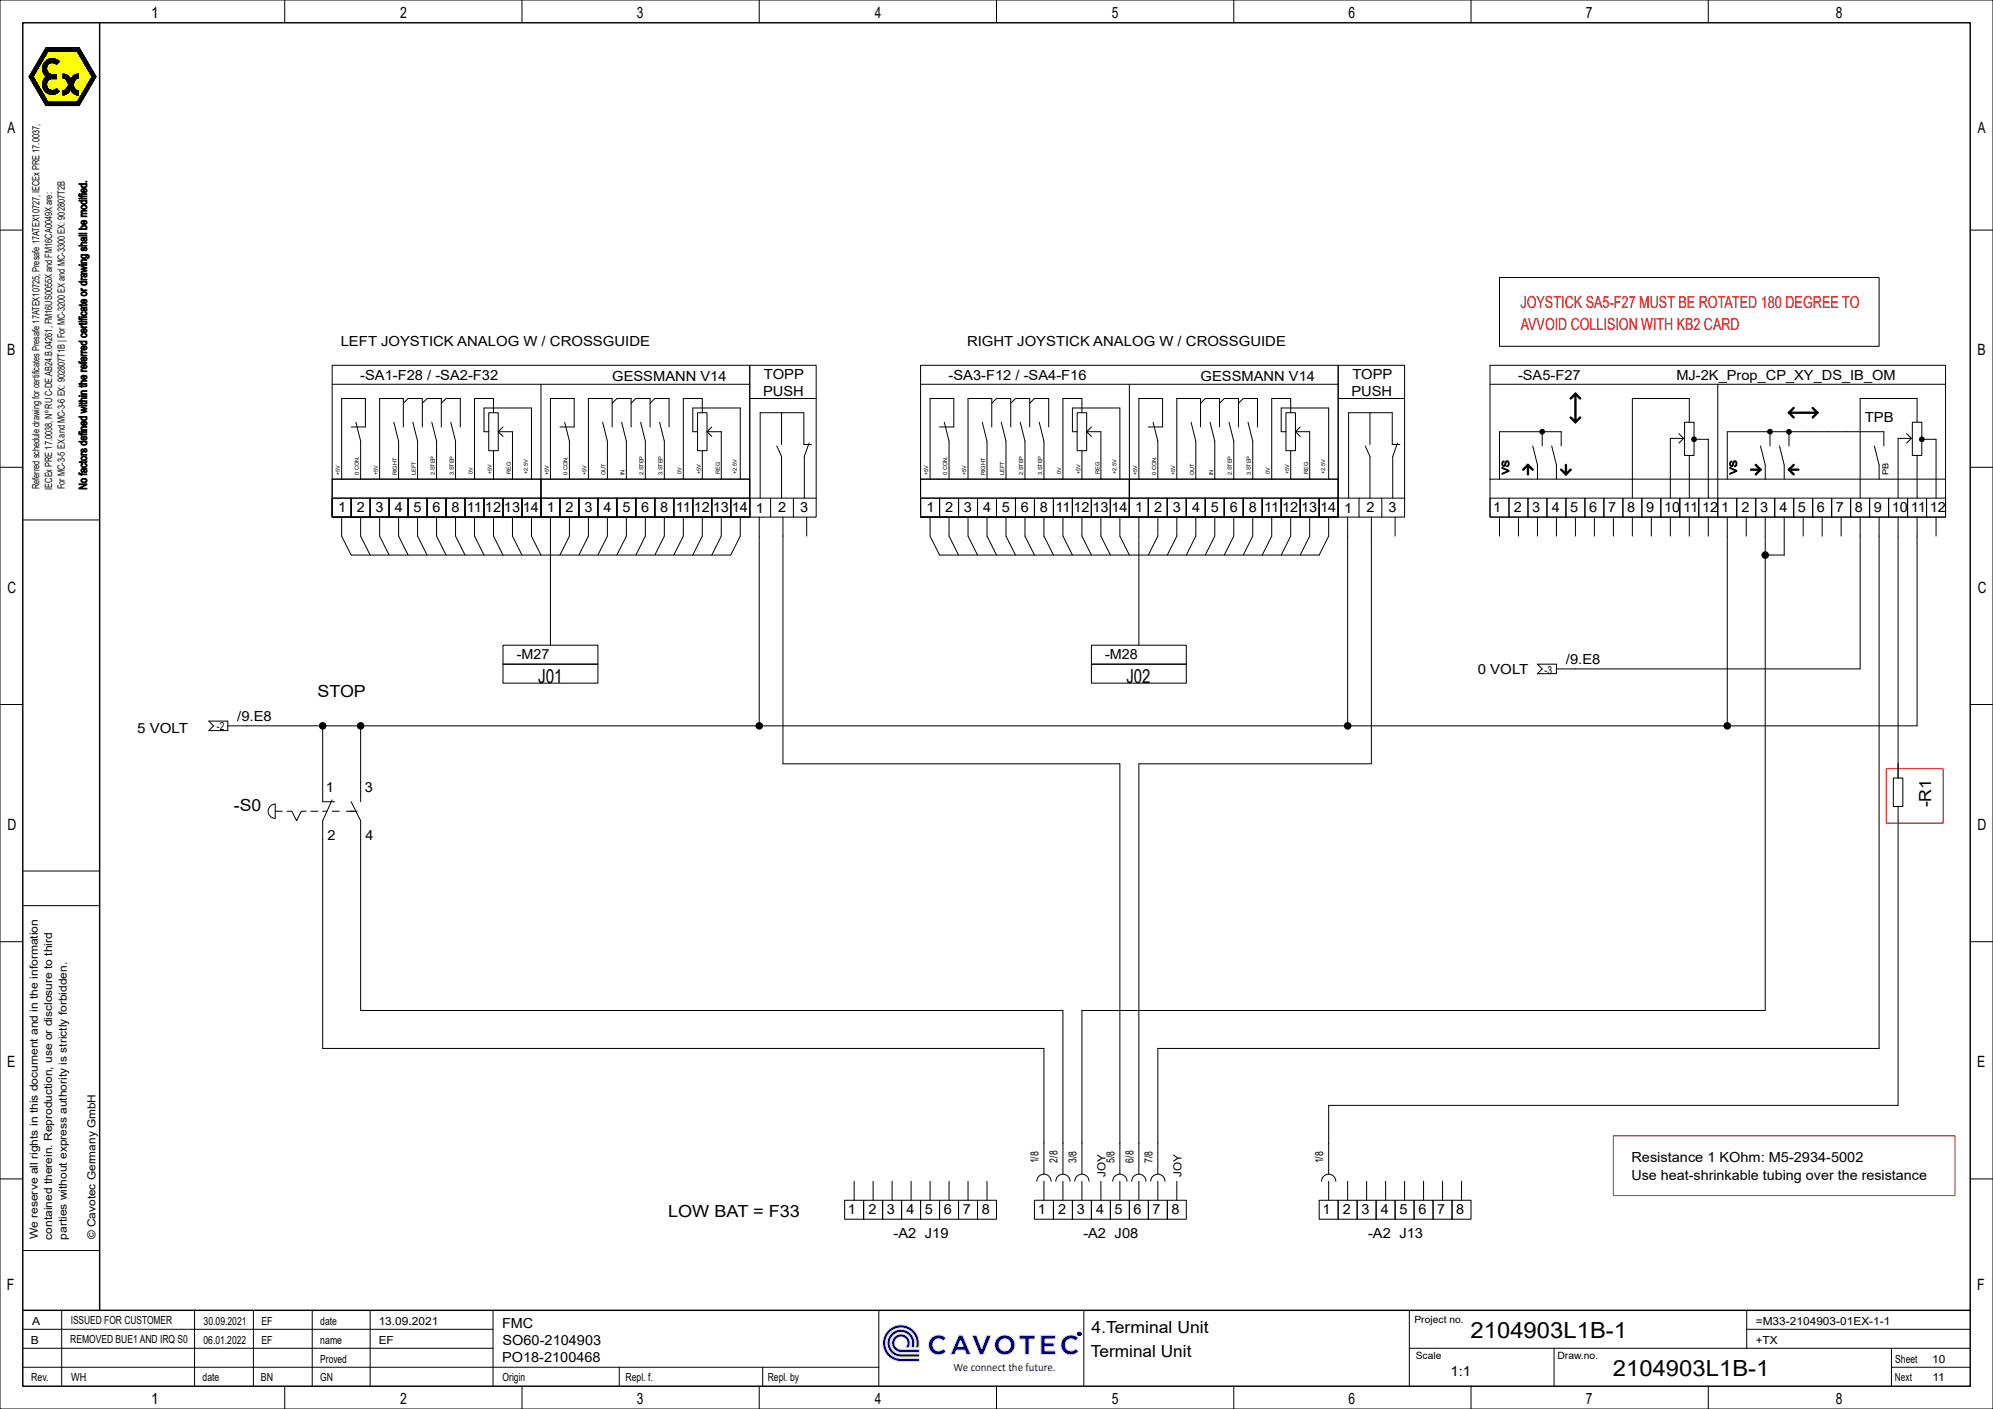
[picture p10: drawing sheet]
<svg xmlns="http://www.w3.org/2000/svg" width="420mm" height="297mm" viewBox="0 0 420 297" stroke-linecap="round" stroke-linejoin="round" font-family="sans-serif">
<defs><g id="words">
<g font-size="4.7">
<text x="309.9" y="282">2104903L1B-1</text>
<text x="339.9" y="290">2104903L1B-1</text>
</g>
<g font-size="4.1">
<text x="113.4" y="144">J01</text>
<text x="237.4" y="144">J02</text>
</g>
<g font-size="3.5" fill="#f00">
<text x="320.4" y="65">JOYSTICK SA5-F27 MUST BE ROTATED 180 DEGREE TO</text>
<text x="320.5" y="69.5">AVVOID COLLISION WITH KB2 CARD</text>
</g>
<g font-size="3.5">
<text x="66.9" y="147">STOP</text>
<text x="49.3" y="171">-S0</text>
<text x="407" y="170.2" transform="rotate(-90 407 170.2)">-R1</text>
<text x="140.8" y="256.5">LOW BAT = F33</text>
<text x="230" y="281">4.Terminal Unit</text>
<text x="229.9" y="286">Terminal Unit</text>
</g>
<g font-size="3.3">
<text x="31.8" y="3.8">1</text>
<text x="84.3" y="3.7">2</text>
<text x="134.2" y="3.8">3</text>
<text x="184.4" y="3.8">4</text>
<text x="234.3" y="3.8">5</text>
<text x="284.2" y="3.8">6</text>
<text x="334.2" y="3.8">7</text>
<text x="386.9" y="3.8">8</text>
<text x="1.6" y="28.1">A</text>
<text x="416.8" y="28.1">A</text>
<text x="1.5" y="74.9">B</text>
<text x="416.7" y="74.9">B</text>
<text x="1.6" y="124.9">C</text>
<text x="416.8" y="124.9">C</text>
<text x="1.6" y="174.9">D</text>
<text x="416.8" y="174.9">D</text>
<text x="1.5" y="224.9">E</text>
<text x="416.7" y="224.9">E</text>
<text x="1.5" y="271.9">F</text>
<text x="416.7" y="271.9">F</text>
<text x="31.8" y="296">1</text>
<text x="84.3" y="295.9">2</text>
<text x="134.2" y="296">3</text>
<text x="184.4" y="296">4</text>
<text x="234.3" y="296">5</text>
<text x="284.2" y="296">6</text>
<text x="334.2" y="296">7</text>
<text x="386.9" y="296">8</text>
</g>
<g font-size="2.9">
<text x="71.8" y="73">LEFT JOYSTICK ANALOG W / CROSSGUIDE</text>
<text x="203.8" y="73">RIGHT JOYSTICK ANALOG W / CROSSGUIDE</text>
<text x="75.9" y="80">-SA1-F28 / -SA2-F32</text>
<text x="129" y="80.3">GESSMANN V14</text>
<text x="160.8" y="83.6">PUSH</text>
<text x="161" y="79.8">TOPP</text>
<text x="199.9" y="80">-SA3-F12 / -SA4-F16</text>
<text x="253" y="80.3">GESSMANN V14</text>
<text x="284.8" y="83.6">PUSH</text>
<text x="285" y="79.8">TOPP</text>
<text x="319.9" y="80">-SA5-F27</text>
<text x="353.3" y="80.1">MJ-2K_Prop_CP_XY_DS_IB_OM</text>
<text x="393" y="89">TPB</text>
<text x="71.3" y="108">1</text>
<text x="75.2" y="108">2</text>
<text x="79.1" y="108">3</text>
<text x="83.2" y="108">4</text>
<text x="87.2" y="108">5</text>
<text x="91.2" y="108">6</text>
<text x="95.1" y="108">8</text>
<text x="98.4" y="108">11</text>
<text x="102.2" y="108">12</text>
<text x="106.2" y="108">13</text>
<text x="110.2" y="108">14</text>
<text x="115.2" y="108">1</text>
<text x="119.2" y="108">2</text>
<text x="123.1" y="108">3</text>
<text x="127.2" y="108">4</text>
<text x="131.2" y="108">5</text>
<text x="135.2" y="108">6</text>
<text x="139.1" y="108">8</text>
<text x="142.4" y="108">11</text>
<text x="146.2" y="108">12</text>
<text x="150.2" y="108">13</text>
<text x="154.2" y="108">14</text>
<text x="159.3" y="108.1">1</text>
<text x="164" y="108">2</text>
<text x="168.6" y="108">3</text>
<text x="195.3" y="108">1</text>
<text x="199.2" y="108">2</text>
<text x="203.2" y="108">3</text>
<text x="207.2" y="108">4</text>
<text x="211.1" y="108">5</text>
<text x="215.2" y="108">6</text>
<text x="219.1" y="108">8</text>
<text x="222.4" y="108">11</text>
<text x="226.2" y="108">12</text>
<text x="230.2" y="108">13</text>
<text x="234.2" y="108">14</text>
<text x="239.3" y="108">1</text>
<text x="243.2" y="108">2</text>
<text x="247.2" y="108">3</text>
<text x="251.2" y="108">4</text>
<text x="255.1" y="108">5</text>
<text x="259.1" y="108">6</text>
<text x="263.2" y="108">8</text>
<text x="266.4" y="108">11</text>
<text x="270.2" y="108">12</text>
<text x="274.2" y="108">13</text>
<text x="278.2" y="108">14</text>
<text x="283.3" y="108.1">1</text>
<text x="288" y="108">2</text>
<text x="292.6" y="108">3</text>
<text x="314.7" y="108">1</text>
<text x="319" y="108">2</text>
<text x="322.9" y="108">3</text>
<text x="327" y="108">4</text>
<text x="330.9" y="108">5</text>
<text x="334.9" y="108">6</text>
<text x="338.9" y="108">7</text>
<text x="342.9" y="108">8</text>
<text x="346.9" y="108">9</text>
<text x="350.7" y="108">10</text>
<text x="354.7" y="108">11</text>
<text x="358.7" y="108">12</text>
<text x="362.7" y="108">1</text>
<text x="367" y="108">2</text>
<text x="370.9" y="108">3</text>
<text x="375" y="108">4</text>
<text x="378.9" y="108">5</text>
<text x="382.9" y="108">6</text>
<text x="386.9" y="108">7</text>
<text x="390.9" y="108">8</text>
<text x="394.9" y="108">9</text>
<text x="398.7" y="108">10</text>
<text x="402.7" y="108">11</text>
<text x="406.7" y="108">12</text>
<text x="108.9" y="139">-M27</text>
<text x="232.9" y="139">-M28</text>
<text x="311.4" y="142.1">0 VOLT</text>
<text x="330" y="140">/9.E8</text>
<text x="28.9" y="154.5">5 VOLT</text>
<text x="50" y="152">/9.E8</text>
<text x="68.7" y="167">1</text>
<text x="76.9" y="167">3</text>
<text x="69" y="177">2</text>
<text x="77" y="177">4</text>
<text x="343.8" y="245">Resistance 1 KOhm: M5-2934-5002</text>
<text x="343.8" y="248.8">Use heat-shrinkable tubing over the resistance</text>
<text x="178.7" y="256">1</text>
<text x="183" y="256">2</text>
<text x="186.9" y="256">3</text>
<text x="191" y="256">4</text>
<text x="194.9" y="256">5</text>
<text x="198.9" y="256">6</text>
<text x="202.9" y="256">7</text>
<text x="206.9" y="256">8</text>
<text x="218.7" y="256">1</text>
<text x="223" y="256">2</text>
<text x="226.9" y="256">3</text>
<text x="231" y="256">4</text>
<text x="234.9" y="256">5</text>
<text x="238.9" y="256">6</text>
<text x="242.9" y="256">7</text>
<text x="246.9" y="256">8</text>
<text x="278.7" y="256">1</text>
<text x="283" y="256">2</text>
<text x="286.9" y="256">3</text>
<text x="291" y="256">4</text>
<text x="294.9" y="256">5</text>
<text x="298.9" y="256">6</text>
<text x="302.9" y="256">7</text>
<text x="306.9" y="256">8</text>
<text x="188.3" y="261">-A2 J19</text>
<text x="228.3" y="261">-A2 J08</text>
<text x="288.3" y="261">-A2 J13</text>
<text x="105.8" y="280">FMC</text>
<text x="105.8" y="287">PO18-2100468</text>
<text x="105.9" y="283.5">SO60-2104903</text>
<text x="305.7" y="290">1:1</text>
</g>
<text font-size="2.4" fill="#000080" x="201" y="289">We connect the future.</text>
<g font-size="2.3">
<text x="18.3" y="103.2" transform="rotate(-90 18.3 103.2)">No factors defined within the referred certificate or drawing shall be modified.</text>
<text x="325.5" y="142">-3</text>
<text x="45.7" y="153.9">-2</text>
<text x="218.8" y="245.3" transform="rotate(-90 218.8 245.3)">1/8</text>
<text x="222.9" y="245.1" transform="rotate(-90 222.9 245.1)">2/8</text>
<text x="226.9" y="245.1" transform="rotate(-90 226.9 245.1)">3/8</text>
<text x="234.8" y="245.1" transform="rotate(-90 234.8 245.1)">5/8</text>
<text x="238.8" y="245.1" transform="rotate(-90 238.8 245.1)">6/8</text>
<text x="242.8" y="245.1" transform="rotate(-90 242.8 245.1)">7/8</text>
<text x="278.8" y="245.3" transform="rotate(-90 278.8 245.3)">1/8</text>
<text x="233" y="248" transform="rotate(-90 233 248)">JOY</text>
<text x="249" y="248" transform="rotate(-90 249 248)">JOY</text>
<text x="8" y="261.2" transform="rotate(-90 8 261.2)">We reserve all rights in this document and in the information</text>
<text x="11" y="261.3" transform="rotate(-90 11 261.3)">contained therein. Reproduction, use or disclosure to third</text>
<text x="14.1" y="261.3" transform="rotate(-90 14.1 261.3)">parties without express authority is strictly forbidden.</text>
<text x="20.1" y="261.2" transform="rotate(-90 20.1 261.2)">© Cavotec Germany GmbH</text>
<text x="6.8" y="279.2">A</text>
<text x="14.9" y="279">ISSUED FOR CUSTOMER</text>
<text x="42.9" y="279.2">30.09.2021</text>
<text x="55.1" y="279.2">EF</text>
<text x="67.5" y="279.2">date</text>
<text x="79.8" y="279.2">13.09.2021</text>
<text x="370" y="279.2">=M33-2104903-01EX-1-1</text>
<text x="6.5" y="283.2">B</text>
<text x="14.8" y="283">REMOVED BUE1 AND IRQ S0</text>
<text x="42.9" y="283.2">06.01.2022</text>
<text x="55.1" y="283.2">EF</text>
<text x="67.5" y="287.2">Proved</text>
<text x="67.5" y="283.2">name</text>
<text x="79.8" y="283.2">EF</text>
<text x="370" y="283.2">+TX</text>
<text x="399.4" y="287.3">Sheet</text>
<text x="407.2" y="287.3">10</text>
<text x="6.6" y="291.2">Rev.</text>
<text x="15" y="291">WH</text>
<text x="42.7" y="291.2">date</text>
<text x="55" y="291.2">BN</text>
<text x="67.5" y="291.2">GN</text>
<text x="105.9" y="291">Origin</text>
<text x="131.8" y="291">Repl. f.</text>
<text x="161.8" y="291">Repl. by</text>
<text x="399.3" y="291.2">Next</text>
<text x="407.2" y="291.2">11</text>
</g>
<g font-size="2.1">
<text x="318" y="100" transform="rotate(-90 318 100)">VS</text>
<text x="366" y="100" transform="rotate(-90 366 100)">VS</text>
<text x="8.3" y="103.1" transform="rotate(-90 8.3 103.1)">Referred schedule drawing for certificates Presafe 17ATEX10725, Presafe 17ATEX10727, IECEx PRE 17.0037,</text>
<text x="11" y="103.2" transform="rotate(-90 11 103.2)">IECEx PRE 17.0038, Nº RU C-DE.AB24.B.04261, FM16US0055X and FM16CA0049X are:</text>
<text x="13.6" y="103.1" transform="rotate(-90 13.6 103.1)">For MC-3-5 EX and MC-3-6 EX: 902807T1B | For MC-3200 EX and MC-3300 EX: 902807T2B</text>
<text x="298.1" y="278.8">Project no.</text>
<text x="298.4" y="286.5">Scale</text>
<text x="328.2" y="286.5">Draw.no.</text>
</g>
<text font-size="1.8" x="398" y="100.1" transform="rotate(-90 398 100.1)">PB</text>
<g font-size="1.2">
<text x="71.6" y="100.2" transform="rotate(-90 71.6 100.2)">+5V</text>
<text x="75.6" y="100.2" transform="rotate(-90 75.6 100.2)">0 CON.</text>
<text x="79.6" y="100.2" transform="rotate(-90 79.6 100.2)">+5V</text>
<text x="83.6" y="100.2" transform="rotate(-90 83.6 100.2)">RIGHT</text>
<text x="87.6" y="100.2" transform="rotate(-90 87.6 100.2)">LEFT</text>
<text x="91.6" y="100.2" transform="rotate(-90 91.6 100.2)">2.STEP</text>
<text x="95.6" y="100.2" transform="rotate(-90 95.6 100.2)">3.STEP</text>
<text x="99.6" y="99.9" transform="rotate(-90 99.6 99.9)">0V</text>
<text x="103.7" y="99.9" transform="rotate(-90 103.7 99.9)">+5V</text>
<text x="107.7" y="99.9" transform="rotate(-90 107.7 99.9)">REG</text>
<text x="111.3" y="100" transform="rotate(-90 111.3 100)">+2.5V</text>
<text x="115.6" y="100.2" transform="rotate(-90 115.6 100.2)">+5V</text>
<text x="119.6" y="100.2" transform="rotate(-90 119.6 100.2)">0 CON.</text>
<text x="123.6" y="100.2" transform="rotate(-90 123.6 100.2)">+5V</text>
<text x="127.6" y="100.2" transform="rotate(-90 127.6 100.2)">OUT</text>
<text x="131.6" y="100.2" transform="rotate(-90 131.6 100.2)">IN</text>
<text x="135.6" y="100.2" transform="rotate(-90 135.6 100.2)">2.STEP</text>
<text x="139.6" y="100.2" transform="rotate(-90 139.6 100.2)">3.STEP</text>
<text x="143.6" y="99.9" transform="rotate(-90 143.6 99.9)">0V</text>
<text x="147.7" y="99.9" transform="rotate(-90 147.7 99.9)">+5V</text>
<text x="151.7" y="99.9" transform="rotate(-90 151.7 99.9)">REG</text>
<text x="155.3" y="100" transform="rotate(-90 155.3 100)">+2.5V</text>
<text x="195.6" y="100.2" transform="rotate(-90 195.6 100.2)">+5V</text>
<text x="199.6" y="100.2" transform="rotate(-90 199.6 100.2)">0 CON.</text>
<text x="203.6" y="100.2" transform="rotate(-90 203.6 100.2)">+5V</text>
<text x="207.6" y="100.2" transform="rotate(-90 207.6 100.2)">RIGHT</text>
<text x="211.6" y="100.2" transform="rotate(-90 211.6 100.2)">LEFT</text>
<text x="215.6" y="100.2" transform="rotate(-90 215.6 100.2)">2.STEP</text>
<text x="219.6" y="100.2" transform="rotate(-90 219.6 100.2)">3.STEP</text>
<text x="223.6" y="99.9" transform="rotate(-90 223.6 99.9)">0V</text>
<text x="227.7" y="99.9" transform="rotate(-90 227.7 99.9)">+5V</text>
<text x="231.7" y="99.9" transform="rotate(-90 231.7 99.9)">REG</text>
<text x="235.3" y="100" transform="rotate(-90 235.3 100)">+2.5V</text>
<text x="239.6" y="100.2" transform="rotate(-90 239.6 100.2)">+5V</text>
<text x="243.6" y="100.2" transform="rotate(-90 243.6 100.2)">0 CON.</text>
<text x="247.6" y="100.2" transform="rotate(-90 247.6 100.2)">+5V</text>
<text x="251.6" y="100.2" transform="rotate(-90 251.6 100.2)">OUT</text>
<text x="255.6" y="100.2" transform="rotate(-90 255.6 100.2)">IN</text>
<text x="259.6" y="100.2" transform="rotate(-90 259.6 100.2)">2.STEP</text>
<text x="263.6" y="100.2" transform="rotate(-90 263.6 100.2)">3.STEP</text>
<text x="267.6" y="99.9" transform="rotate(-90 267.6 99.9)">0V</text>
<text x="271.7" y="99.9" transform="rotate(-90 271.7 99.9)">+5V</text>
<text x="275.7" y="99.9" transform="rotate(-90 275.7 99.9)">REG</text>
<text x="279.3" y="100" transform="rotate(-90 279.3 100)">+2.5V</text>
</g>
<text font-size=".9" fill="#000080" x="227.1" y="281.5">®</text>
</g></defs>
<g fill="#000080" stroke="#e0e0e0" stroke-width=".21">
<path d="M202 281.4h.9l1.7 4.1h-.9l-.4-.9h-1.7l-.4 .9h-.9z" fill-rule="evenodd"/>
<path d="M196.4 281.9a2.29 2.29 0 0 1 3 .1l-.6 .7a1.26 1.26 0 0 0-1.8-.1 1.26 1.26 0 0 0 0 1.8 1.26 1.26 0 0 0 1.8-.1l.6 .6a2.13 2.13 0 0 1-3.1 .1 2.13 2.13 0 0 1 .1-3.1z" fill-rule="evenodd"/>
<circle cx="211.8" cy="283.5" r="2.14"/>
</g>
<path d="M202.4 282.5l.6 1.3h-1.1z" fill="#fff" stroke="#e0e0e0" stroke-width=".21"/>
<g fill="#000080" stroke="#e0e0e0" stroke-width=".21">
<path d="M204.8 281.5h1l1.1 2.8 1-2.8h1l-1.7 4h-.7z" fill-rule="evenodd"/>
<path d="M214.8 281.5h3.3v.8h-1.2v3.2h-.9v-3.2h-1.2z" fill-rule="evenodd"/>
<path d="M219.3 281.5h3.1v.8h-2.2v.8h1.9v.8h-1.9v.8h2.2v.8h-3.1z" fill-rule="evenodd"/>
</g>
<circle cx="211.7" cy="283.5" r="1.26" fill="#fff" stroke="#e0e0e0" stroke-width=".21"/>
<g fill="#000080" stroke="#e0e0e0" stroke-width=".21">
<path d="M224.3 281.9a2.29 2.29 0 0 1 3 .1l-.6 .7a1.26 1.26 0 0 0-1.8-.1 1.26 1.26 0 0 0 0 1.8 1.26 1.26 0 0 0 1.8-.1l.6 .6a2.13 2.13 0 0 1-3.1 .1 2.13 2.13 0 0 1 .1-3.1z" fill-rule="evenodd"/>
<path d="M188.5 281.7a1.95 1.95 0 0 1 2.5-.1 1.95 1.95 0 0 1 .5 2.5h-.8a1.3 1.3 0 0 0-.1-2.1 1.3 1.3 0 0 0-2 .8 1.3 1.3 0 0 0 1.3 1.6h3.9v.7h-3.9a1.95 1.95 0 0 1-1.8-1.2 1.95 1.95 0 0 1 .4-2.2z" fill-rule="evenodd"/>
<path d="M187.9 281a2.92 2.92 0 0 1 3.6-.3 2.92 2.92 0 0 1 1.1 3.4h-.7a2.28 2.28 0 0 0-1.4-3.2 2.28 2.28 0 0 0-2.9 1.9 2.28 2.28 0 0 0 2.3 2.6h3.9v.6h-3.9a2.92 2.92 0 0 1-2.8-1.8 2.92 2.92 0 0 1 .8-3.2z" fill-rule="evenodd"/>
<path d="M187.2 280.3a3.9 3.9 0 0 1 4.7-.5 3.9 3.9 0 0 1 1.7 4.3h-.7a3.2 3.2 0 0 0-2.4-4.1 3.2 3.2 0 0 0-3.8 2.8 3.2 3.2 0 0 0 3.2 3.5h3.9v.7h-3.9a3.9 3.9 0 0 1-3.6-2.5 3.9 3.9 0 0 1 .9-4.2z" fill-rule="evenodd"/>
</g>
<path d="M4.8 4.8h410.4v287.4h-410.4zM21 4.8v271.4M4.8 276.2h410.4" fill="none" stroke="#000" stroke-width=".3"/>
<g fill="none" stroke="#000" stroke-width=".21">
<path d="M0 0h420v297h-420zM6.1 16.2l3.6 6.1M6.6 17l.6-.5-.6 .5M6.9 17.5l.5-.6-.5 .6M7 16.2l-.5 .5M7 16.1l-.6 .6M7 16.2l-.5 .6M7 16.3l-.5 .5M7.1 16.3l-.6 .6M7.1 17.8l.5-.5-.5 .5M7.1 16.4l-.5 .5M7.1 16.4l-.5 .6"/>
<path d="M7.2 15.8l-.8 .8M7.2 16.6l-.5 .5M7.2 16.6l-.5 .6M7.3 15.7l-.9 .9M7.3 16.7l-.6 .5 .6-.5M7.3 16.7l-.5 .6M7.3 16.8l-.5 .5M7.4 15.5l-1.1 1M7.4 16.8l-.5 .6M7.4 16.9l-.5 .5M7.4 15.4l-1.1 1.1M7.5 17l-.6 .6"/>
<path d="M7.5 17.1l-.5 .5M7.5 17.1l-.5 .6M7.5 15.2l-1.2 1.2M7.6 17.2l-.6 .5M7.6 18.6l.5-.5-.5 .6M7.6 17.2l-.5 .6M7.7 17.3l-.5 .6M7.7 18.8l.5-.5-.5 .5M7.7 17.4l-.5 .6M7.7 14.9l-1.4 1.5M7.7 17.5l-.5 .5 .6-.5M7.8 17.5l-.6 .6"/>
<path d="M7.8 14.8l-1.6 1.5M7.8 17.6l-.5 .5M7.8 17.6l-.5 .6M7.9 17.7l-.6 .5M7.9 14.6l-1.7 1.7M7.9 17.7l-.5 .6M7.9 17.8l-.5 .5M7.9 17.8l-.5 .6M8 17.9l-.5 .5M8 17.9l-.5 .6M8.1 18l-.6 .6M8.1 14.3l-1.9 1.9 1.8-1.7"/>
<path d="M8.1 18.1l-.6 .5M8.2 14.1l-2.1 2.1M8.2 18.2l-.6 .6M8.2 18.3l-.5 .6M8.3 18.4l-.5 .6M8.3 18.5l-.5 .5M8.3 19.9l.5-.5-.4 .6M8.3 13.8l-2.1 2.2M8.4 18.5l-.6 .6M8.4 18.6l-.6 .5M8.4 18.6l-.5 .6M8.4 13.7l-2 2"/>
<path d="M8.5 18.7l-.6 .5M8.5 18.7l-.6 .6M8.5 13.5l-2 2.1M8.5 18.8l-.5 .5M8.5 18.9l-.5 .5M8.6 18.9l-.5 .6 .5-.5M8.6 13.4l-2 2M8.6 19l-.5 .5M8.7 19.1l-.6 .5M8.7 13.2l-2 2.1M8.7 19.1l-.5 .5M8.7 19.1l-.5 .6"/>
<path d="M8.8 19.2l-.6 .5M8.8 19.3l-.6 .5M8.8 19.3l-.5 .5M8.8 19.3l-.5 .6M8.9 12.9l-2.2 2.2M8.9 19.5l-.5 .5M8.9 12.8l-2 2M9 19.6l-.6 .5M9 19.6l-.5 .6M9 12.6l-2 2.1M9.1 19.7l-.6 .6 .6-.5M9.1 19.8l-.5 .5"/>
<path d="M9.1 19.8l-.5 .6M9.1 12.5l-2 2M9.1 19.9l-.5 .5M9.2 19.9l-.5 .6M9.2 12.3l-2 2.1M9.3 12.2l-2 2M9.4 15.8l.6-.6-.5 .6M9.5 11.9l-2.1 2.2M9.6 11.7l-2.1 2.1M9.6 16.2l-.1 .2M9.7 11.6l-2.1 2M9.7 11.4l-2 2.1"/>
<path d="M9.8 10.1l-.2 .2M9.8 17.8l-.7 .7M9.8 14.4l-.7 .8M9.8 17.8l-.7 .8M9.8 14.5l-.7 .7 .7-.6M9.8 14.3l-.7 .8M9.8 17.9l-.7 .7M9.8 17.6l-.7 .9M9.8 18l-.7 .6M9.8 14.2l-.8 .8M9.8 14.6l-.7 .7M9.8 18l-.6 .7"/>
<path d="M9.8 17.6l-.8 .8M9.8 10.1l-.3 .3M9.8 11.3l-2 2M9.8 14.7l-.6 .6M9.8 14.7l-.6 .7M9.8 17.5l-.8 .8M9.9 18.1l-.7 .7M9.9 14.1l-.9 .8M9.9 14.8l-.7 .7M9.9 18.2l-.7 .6M9.9 17.4l-.9 .9M9.9 18.2l-.7 .7"/>
<path d="M9.9 14.9l-.6 .6M9.9 10.1l-.5 .5M9.9 18.3l-.6 .6M9.9 17.3l-.9 .9M9.9 15l-.6 .6 .6-.6-.5 .7M9.9 18.3l-.6 .7M9.9 13.9l-.9 1M10 10.1l-.7 .6M10 18.4l-.6 .6M10 11l-2.1 2.2M10 15.1l-.6 .6M10 10.1l-.8 .8"/>
<path d="M10.1 18.5l-.7 .6M10.1 18.6l-.6 .6M10.1 15.2l-.6 .6M10.1 12.6l-.9 .9M10.1 10.8h6.2l3.1 5.4-3.1 5.3h-6.2l-3.1-5.3zM10.1 15.3l-.6 .6M10.1 18.6l-.6 .7M10.1 10.1l-1.1 1.1M10.2 15.3l-.6 .6M10.2 18.7l-.6 .6M10.2 10.1l-1.2 1.2M10.2 15.4l-.6 .6 .7-.6"/>
<path d="M10.2 12.5l-1.1 1.1M10.3 18.8l-.6 .6M10.3 10.1l-1.4 1.4M10.3 15.4l-.6 .6M10.3 12.5l-1.2 1.2M10.3 10.1l-1.5 1.5M10.4 18.9l-.6 .6M10.4 15.5l-.6 .6M10.4 10.1l-1.7 1.7M10.4 12.5l-1.4 1.3M10.4 15.5l-1.1 1.1M10.5 15.5l-1.3 1.3"/>
<path d="M10.5 18.9l-.6 .6M10.5 12.4l-1.5 1.5M10.5 15.6l-1.4 1.3M10.5 10.1l-2 2M10.5 15.6l-1.4 1.4M10.6 19l-.7 .6M10.6 10.1l-2.2 2.1M10.6 15.6l-1.5 1.5M10.6 19l-.6 .6M10.7 10.1l-2.4 2.3M10.7 12.4l-1.7 1.7M10.7 19l-.7 .6"/>
<path d="M10.7 15.7l-1.7 1.6M10.7 19l-.6 .7M10.7 10.1l-2.5 2.4M10.7 15.7l-1.7 1.7M10.8 19l-.7 .7M10.8 15.7l-1.8 1.8M10.8 10.1l-2.6 2.6M10.8 12.4l-1.8 1.8M10.8 19l-.7 .7 .8-.6M10.8 10.1l-2.7 2.7M10.9 15.7l-1.9 1.9M10.9 12.4l-1.9 1.9"/>
<path d="M11 10.1l-.8 .7M11 15.7l-2 2M11 19.1l-.7 .7M11 12.4l-2 2M11 10.1l-.7 .7M11 15.7l-2 2.1M11.1 16.6a1.24 1.24 0 0 0-1.2 1.7 1.24 1.24 0 0 0 2 .4M11.1 15.7h.8M11.1 16.6h.8M11.1 15.7l-2.1 2.2M11.1 10.1l-.7 .7M11.1 19.1l-.7 .7"/>
<path d="M11.1 12.4l-2.1 2.1M11.2 15.7l-2.2 2.2M11.2 10.1l-.8 .7M11.2 12.4l-2.2 2.2M11.2 19l-.8 .8M11.2 15.7l-2.2 2.3M11.2 10.1l-.7 .7M11.3 15.7l-2.3 2.3M11.3 12.4l-2.3 2.3M11.3 10.1l-.7 .7M11.4 12.4l-2.4 2.4M11.4 19l-.9 .8"/>
<path d="M11.4 15.7l-2.4 2.5M11.4 10.1l-.7 .7M11.5 19l-.9 .9M11.5 12.4l-1 .9M11.5 15.7l-1 1M11.5 10.1l-.8 .7M11.5 12.4l-.8 .9M11.5 15.7l-.9 1M11.5 10.1l-.7 .7M11.6 12.4l-.8 .8M11.6 18.9l-1 1M11.6 15.7l-.9 .9"/>
<path d="M11.6 10.1l-.7 .7M11.7 15.7l-.9 .9M11.7 10.1l-.8 .7M11.7 12.5l-.8 .7M11.7 18.8l-1 1.1M11.8 13.4l.6-.6-.6 .7M11.8 12.5l-.8 .7M11.8 15.7l-.9 .9M11.8 10.1l-.8 .7M11.8 12.5l-.7 .7M11.8 15.7l-.8 .9M11.8 10.1l-.7 .7"/>
<path d="M11.9 12.5l-.7 .7M11.9 18.7l-1.2 1.2M11.9 13.6l.6-.6a2.08 2.08 0 0 0-3 .1 2.08 2.08 0 0 0 .3 3 2.06 2.06 0 0 0-.4 3 2.06 2.06 0 0 0 3.1 .1l-.6-.5M11.9 15.7l-.8 .9M11.9 10.1l-.7 .7M11.9 13.6a1.26 1.26 0 0 0-2 .4 1.26 1.26 0 0 0 1.2 1.7M11.9 15.7v.9M11.9 15.8l-.8 .8M11.9 15.9l-.7 .7M11.9 15.9l-.6 .7M11.9 16l-.5 .6M11.9 16.1l-.5 .5"/>
<path d="M11.9 16.2l-.4 .4M11.9 16.2l-.3 .4M11.9 16.3l-.3 .3M11.9 16.4l-.2 .2M11.9 16.5l-.1 .1M11.9 16.6h.1M11.9 12.6l-.6 .6M11.9 18.7l-1.1 1.2M12 10.1l-.8 .7M12 18.8l-1.2 1.1M12 12.6l-.7 .6M12 10.1l-.7 .7"/>
<path d="M12 18.8l-1 1.1M12.1 12.6l-.7 .7M12.1 18.9l-1.1 1M12.1 18.9l-1 1M12.1 12.6l-.6 .7M12.1 18.9l-.9 1M12.1 12.7l-.6 .6M12.2 10.1l-.8 .7M12.2 18.9l-1 1M12.2 12.7l-.6 .6M12.2 10.1l-.7 .7M12.2 19l-.8 .9"/>
<path d="M12.3 19l-.9 .9M12.3 10.1l-.7 .7M12.3 19.1l-.8 .7M12.3 12.8l-.7 .6M12.3 19.1l-.7 .7M12.3 12.8l-.6 .6M12.4 10.1l-.8 .7M12.4 19.1l-.7 .7M12.4 10.1l-.7 .7M12.4 19.2l-.4 .4M12.4 12.9l-.6 .6M12.5 19.2l-.3 .3"/>
<path d="M12.5 12.9l-.6 .6M12.5 10.1l-.7 .7M12.6 10.1l-.8 .7M12.7 10.1l-.8 .7M12.7 10.1l-.7 .7M12.8 10.1l-.7 .7M12.9 10.1l-.8 .7M13 10.1l-.8 .7M13 10.1l-.7 .7M13.1 10.1l-.7 .7M13.2 10.1l-.8 .7M13.2 10.1l-.7 .7"/>
<path d="M13.2 19.2l.1 .8M13.3 19.2h-.1M13.3 10.1l-.7 .7M13.3 16.5l.4 .1 .3 .3M13.3 15.6a1.64 1.64 0 0 1 1.6 1.2M13.3 15.6v.9M13.3 15.6v.1M13.4 15.6l-.1 .1M13.4 10.1l-.8 .7M13.4 19.1l-.1 .2M13.5 10.1l-.7 .7M13.5 19.1l-.2 .3"/>
<path d="M13.5 15.6l-.2 .3M13.6 15.6l-.3 .3M13.6 16.5l.6-.6-.6 .6M13.6 10.1l-.7 .7M13.6 15.7l-.3 .3M13.6 19l-.3 .4M13.7 10.1l-.8 .7M13.7 15.7l-.4 .3M13.7 15.7l-.4 .4M13.8 10.1l-.8 .7M13.8 15.7l-.5 .5M13.9 10.1l-.8 .7"/>
<path d="M13.9 15.7l-.6 .6M13.9 15.7l-.6 .7M13.9 10.1l-.7 .7M14 15.8l-.7 .6M14 10.1l-.7 .7M14 15.8l-.7 .7M14 16.9l.5 1M14 15.8l-.6 .7M14.1 10.1l-.8 .7M14.1 10.1l-.7 .7M14.1 15.9l-.7 .6M14.2 15.9l-.7 .6"/>
<path d="M14.2 10.1l-.7 .7M14.3 16l-.6 .6M14.3 10.1l-.7 .7M14.4 10.1l-.8 .7M14.4 16l-.6 .6M14.4 10.1l-.7 .7M14.4 16.1l-.5 .6M14.5 16.1l-.6 .6M14.5 10.1l-.7 .7M14.5 16.2l-.6 .6M14.5 17.9l-.6 1-.7 .3M14.5 16.2l-.5 .6"/>
<path d="M14.6 16.3l-.6 .6M14.6 10.1l-.8 .7M14.6 19.3l-.4 .4M14.6 16.3l-.6 .7M14.7 16.4l-.6 .6M14.7 10.1l-.7 .7M14.7 16.4l-.6 .7M14.7 19.1l-.7 .7M14.7 16.5l-.6 .6M14.8 19l-.9 .9M14.8 16.5l-.7 .7M14.8 16.6l-.6 .6 .6-.6"/>
<path d="M14.8 18.9l-1 1M14.8 10.1l-.7 .7M14.8 16.7l-.6 .6M14.8 16.7l-.5 .7M14.9 16.8l-.6 .6M14.9 10.1l-.8 .7M14.9 18.8a1.59 1.59 0 0 0 1.7 1.2l-.1-.8M14.9 18.8h-.1a1.64 1.64 0 0 1-1.5 1.2M15 18.9l.6-.6-.6 .7M15 10.1l-.8 .7M15.1 10.1l-.8 .7M15.1 19.2l.6-.6-.6 .6"/>
<path d="M15.1 10.1l-.7 .7M15.2 10.1l-.7 .7M15.2 19.4l.6-.6-.6 .6M15.3 10.1l-.7 .7M15.4 17.9l-2.1 2.1M15.4 18l-2 2M15.4 17.7l-2.1 2.2M15.4 10.1l-.8 .7M15.4 18.1l-1.9 1.9M15.5 18.1l-1.9 1.9M15.5 17.6l-2.2 2.2M15.5 10.1l-.7 .7"/>
<path d="M15.5 18.2l-.6 .6M15.5 17.5l-2.2 2.2M15.5 18.3l-.6 .6M15.6 10.1l-.8 .7M15.6 19.7l.6-.6-.6 .7M15.6 17.3l-2.3 2.4M15.6 15.9l-.5 .4M15.6 10.1l-.7 .7M15.6 18.4l-.6 .7M15.6 17.2l-2.3 2.4M15.6 18.5l-.6 .6M15.7 18.5l-.6 .6"/>
<path d="M15.7 10.1l-.7 .7M15.7 18.7l-.6 .6M15.8 17l-2.5 2.5M15.8 18.7l-.6 .6M15.8 18.8l.3 .3 .4 .1M15.8 16.9l-1.9 1.8M15.8 10.1l-.8 .7M15.8 18.9l-.5 .5M15.9 15.8l-.9 .8M15.9 18.9l-.6 .6M15.9 10.1l-.7 .7M15.9 19l-.6 .5"/>
<path d="M16 19l-.6 .6M16 15.7l-1 1M16 10.1l-.7 .7M16.1 15.7l-1.8 1.7M16.1 10.1l-.8 .7M16.1 19.1l-.6 .6M16.1 10.1l-.7 .7M16.1 15.7l-1.8 1.8M16.2 10.8l.6-.6-.6 .6M16.2 19.1l-.7 .6M16.2 15.6l-1.9 1.9M16.3 10.1l-.8 .7"/>
<path d="M16.3 19.2l-.6 .6M16.3 10.9l.5-.5-.5 .5M16.3 10.1l-.7 .7M16.4 19.2l-.7 .6M16.4 15.6l-2 2M16.4 10.1l-.7 .7M16.4 15.6l-2 2.1M16.5 19.2l-.8 .6M16.5 15.6l-2.1 2.1M16.5 19.2l-.7 .7M16.5 10.1l-.7 .7M16.5 19.3l-.6 .6"/>
<path d="M16.5 19.4l-.5 .5M16.5 19.6l-.4 .4M16.5 19.6l-.3 .4M16.5 19.7l-.3 .3M16.5 19.7l-.2 .3M16.5 19.8l-.2 .2M16.5 19.9l-.1 .1M16.6 20h-.1M16.6 15.6l-2.2 2.1M16.6 15.6a1.73 1.73 0 0 0-1.7 1.2M16.6 16.5l-.7 .3-.5 1.1 .4 .9M16.6 15.6v.9"/>
<path d="M16.6 15.7l-2.1 2.1M16.6 15.7l-2.1 2.2M16.6 15.9l-2.2 2.2M16.6 15.9l-2.3 2.3M16.6 16l-2.4 2.4M16.6 16.1l-2.6 2.5M16.6 16.1l-.5 .5M16.6 16.2l-.4 .3M16.6 16.3l-.2 .2M16.6 16.4l-.1 .1M16.6 10.1l-.8 .7M16.7 10.1l3.5 6.1"/>
<path d="M16.7 10.1h-7l-3.6 6.1M16.7 10.1l-.7 .7M16.7 11.5l.5-.5-.5 .6M16.7 10.2l-.6 .6M16.8 10.3l-.5 .6M16.9 10.4l-.5 .6M16.9 10.5l-.5 .5M16.9 10.5l-.5 .6 .6-.5M17 12l.5-.5-.5 .6M17 10.6l-.5 .6M17 10.7l-.5 .5M17.1 10.7l-.6 .6 .6-.5"/>
<path d="M17.1 10.8l-.5 .6M17.2 10.9l-.6 .5M17.2 10.9l-.6 .6M17.2 11l-.5 .5M17.3 11.1l-.5 .6M17.3 11.2l-.5 .5M17.3 11.2l-.5 .5 .6-.5M17.4 11.3l-.6 .5M17.4 11.3l-.5 .6 .6-.5M17.5 11.4l-.6 .6M17.5 11.5l-.5 .5M17.6 11.6l-.5 .6"/>
<path d="M17.6 11.7l-.5 .5M17.7 11.8l-.6 .5M17.7 11.8l-.5 .6 .5-.5M17.7 13.3l.6-.5-.5 .6M17.8 11.9l-.6 .5M17.8 12l-.6 .5M17.8 12l-.5 .5M17.8 12.1l-.5 .5M17.9 12.1l-.5 .6M17.9 12.2l-.5 .6M18 12.3l-.6 .5M18 12.3l-.5 .6 .5-.5"/>
<path d="M18 13.8l.5-.5-.5 .5M18 19.9l-2.3 2.4M18.1 12.4l-.6 .6M18.1 12.5l-.6 .5M18.1 12.5l-.5 .5M18.1 19.8l-2.4 2.5M18.1 12.5l-.5 .6M18.1 12.6l-.5 .6M18.2 12.7l-.5 .5M18.2 19.6l-2.6 2.7M18.2 12.7l-.5 .6M18.3 19.5l-2.8 2.8"/>
<path d="M18.3 12.9l-.5 .5M18.4 12.9l-.6 .6M18.4 13l-.6 .5 .6-.5M18.4 19.3l-2 2.1M18.4 13.1l-.5 .5M18.5 13.1l-.6 .6 .6-.5M18.5 17.7l1.7-1.7-1.8 1.9M18.5 13.2l-.5 .6M18.6 19l-2.2 2.2M18.6 13.3l-.5 .6M18.6 13.4l-.5 .6M18.7 18.9l-2.1 2"/>
<path d="M18.7 13.5l-.6 .5M18.7 13.5l-.5 .6M18.7 13.6l-.5 .5M18.7 18.7l-2 2.1M18.8 13.6l-.6 .6M18.8 15.1l.5-.5-.5 .6M18.8 13.7l-.5 .5M18.8 13.7l-.5 .6M18.8 18.6l-2 2M18.8 17.1l1.3-1.2-1.4 1.5M18.8 13.8l-.5 .5M18.9 13.9l-.5 .5"/>
<path d="M18.9 18.4l-2 2.1M18.9 13.9l-.5 .6M19 14l-.6 .5M19 14l-.5 .6M19 14.1l-.5 .5M19 14.1l-.5 .6M19.1 15.6l.5-.5-.5 .5M19.1 14.2l-.6 .5M19.1 18.1l-2.1 2.2M19.1 14.2l-.5 .5M19.1 14.3l-.5 .5M19.2 14.3l-.6 .6"/>
<path d="M19.2 18l-2 2M19.2 14.4l-.5 .5 .5-.4M19.3 14.5l-.6 .5M19.3 17.8l-2.1 2.1M19.3 14.5l-.5 .6M19.4 17.7l-2.1 2M19.4 14.7l-.6 .5M19.4 14.7l-.5 .6M19.4 14.8l-.5 .5 .5-.5M19.4 17.5l-2 2.1M19.5 14.9l-.6 .5M19.5 14.9l-.5 .6"/>
<path d="M19.5 17.4l-2 2M19.5 15l-.5 .5M19.6 15l-.6 .5M19.6 15.1l-.5 .6M19.7 17.1l-2.1 2.1M19.7 15.3l-.6 .4M19.8 15.3l-.6 .6M19.8 15.4l-.6 .5M19.8 15.4l-.5 .6M19.8 16.9l-2 2M19.8 15.5l-.5 .5M19.9 15.5l-.6 .6"/>
<path d="M19.9 15.6l-.5 .5M19.9 16.8l-2 2M19.9 15.6l-.6 .8M20 16.6l-2.1 2M20 15.7l-.8 .8M20 15.8l-.9 .9M20 15.8l-1 1M20.1 15.8l-1.2 1.2M20.1 16.5l-2.1 2M20.1 16l-1.5 1.6M20.2 16.1l-1.9 1.9M20.2 16.2l-2.1 2.1"/>
<path d="M20.2 16.2l-3.5 6.1h-7M60 0v4.8M110 0v4.8M160 0v4.8M210 0v4.8M260 0v4.8M310 0v4.8M360 0v4.8M9.2 20l-.5 .5M9.2 20l-.5 .6M9.3 20.1l-.6 .5M9.3 20.1l-.5 .6"/>
<path d="M9.3 20.2l-.5 .5 .6-.5M9.4 21.7l.5-.5-.5 .6M9.4 20.3l-.6 .5M9.4 20.3l-.5 .6M9.4 20.4l-.5 .5M9.5 20.4l-.5 .6M9.5 20.5l-.5 .6M9.6 20.6l-.6 .5M9.6 20.6l-.5 .6M9.6 20.7l-.5 .6M9.7 20.8l-.6 .5M9.7 20.8l-.5 .6"/>
<path d="M9.7 20.9l-.5 .5M9.8 20.9l-.6 .6M9.8 21l-.5 .5M9.8 21.1l-.5 .5M9.9 21.1l-.6 .6M10 21.3l-.6 .5M10 21.4l-.5 .5M10.1 21.4l-.6 .6M10.1 21.5l-.5 .6 .5-.6M10.2 21.5l-.6 .6M10.3 21.5l-.7 .7M10.3 21.5l-.6 .7"/>
<path d="M10.5 21.5l-.8 .7M10.5 21.5l-.7 .8M10.6 21.5l-.7 .8M10.7 21.5l-.8 .8M10.7 21.5l-.7 .8M10.8 21.5l-.7 .8M10.9 21.5l-.7 .8M11 21.5l-.8 .8M11 21.5l-.7 .8M11.1 21.5l-.7 .8M11.2 21.5l-.8 .8M11.3 21.5l-.8 .8"/>
<path d="M11.3 21.5l-.7 .8M11.4 21.5l-.7 .8M11.5 21.5l-.8 .8M11.5 21.5l-.7 .8M11.7 21.5l-.8 .8M11.7 21.5l-.7 .8M11.8 21.5l-.7 .8M11.9 21.5l-.7 .8M12 21.5l-.8 .8M12.1 21.5l-.8 .8M12.2 21.5l-.8 .8M12.2 21.5l-.7 .8"/>
<path d="M12.3 21.5l-.7 .8M12.4 21.5l-.8 .8M12.5 21.5l-.8 .8M12.5 21.5l-.7 .8M12.6 21.5l-.7 .8M12.7 21.5l-.8 .8M12.7 21.5l-.7 .8M12.8 21.5l-.7 .8M12.9 21.5l-.8 .8M13 21.5l-.7 .8M13.1 21.5l-.7 .8M13.2 21.5l-.8 .8"/>
<path d="M13.3 21.5l-.8 .8M13.4 21.5l-.8 .8M13.4 21.5l-.7 .8M13.5 21.5l-.7 .8M13.7 21.5l-.8 .8M13.7 21.5l-.7 .8M13.8 21.5l-.7 .8M13.9 21.5l-.8 .8M13.9 21.5l-.7 .8M14 21.5l-.7 .8M14.1 21.5l-.8 .8M14.2 21.5l-.7 .8"/>
<path d="M14.3 21.5l-.7 .8M14.4 21.5l-.8 .8M14.5 21.5l-.8 .8M14.6 21.5l-.8 .8M14.6 21.5l-.7 .8M14.7 21.5l-.7 .8M14.8 21.5l-.7 .8M14.9 21.5l-.8 .8M15 21.5l-.7 .8M15.1 21.5l-.8 .8M15.1 21.5l-.7 .8M15.2 21.5l-.7 .8"/>
<path d="M15.3 21.5l-.8 .8M15.4 21.5l-.8 .8M15.4 21.5l-.7 .8M15.5 21.5l-.7 .8M15.6 21.5l-.8 .8M15.6 21.5l-.7 .8M15.8 21.5l-.8 .8M15.8 21.5l-.7 .8M15.9 21.5l-.7 .8M16 21.5l-.7 .8M16.1 21.5l-.8 .8M16.2 21.5l-.7 .8"/>
<path d="M16.8 22.1l-.2 .2M16.9 21.9l-.4 .4M17 21.8l-.5 .5M17.1 21.6l-.7 .7M17.1 21.5l-.8 .8M17.2 21.3l-.9 1M17.4 21l-1.2 1.3M17.5 20.8l-1.4 1.5M17.6 20.7l-1.6 1.6M17.7 20.5l-1.7 1.8M17.8 20.4l-1.9 1.9M17.9 20.1l-2.1 2.2"/>
<path d="M0 48.5h4.8M316 58.5h80v14.5h-80zM415.2 48.5h4.8M70 77h88v32h-88zM158 77h14v32h-14zM194 77h88v32h-88zM282 77h14v32h-14zM314 77h96v32h-96zM0 98.5h4.8M70 81h88M74 90h3v-6h-5v17M75 89l1 4v8"/>
<path d="M83 89l1 4v8M85 90v-6h-5v17M85 85l1-1h3v6M87 89l1 4v8M89 85l1-1h3v6M91 89l1 4v8M93 85l1-1h3v6M95 89l1 4v8M103 87h2v8h-2zM103 91h-1v-5h10v15M104 87v-3h-4v17M104 95v6"/>
<path d="M105 91h3v10M105 91l1 1M106 90l-1 1M114 81v24M118 90h3v-6h-5v17M119 89l1 4v8M127 89l1 4v8M129 90v-6h-5v17M129 85l1-1h3v6M131 89l1 4v8M133 85l1-1h3v6M135 89l1 4v8"/>
<path d="M137 85l1-1h3v6M139 89l1 4v8M147 87h2v8h-2zM147 91h-1v-5h10v15M148 87v-3h-4v17M148 95v6M149 91h3v10M149 91l1 1M150 90l-1 1M158 84h14M163.7 94l1 2.2v8.8M164.7 87v6.7"/>
<path d="M170.5 93.4l-1 2.8v8.8M171 93.7h-1.6v-6.7h-9.2v18M194 81h88M198 90h3v-6h-5v17M199 89l1 4v8M207 89l1 4v8M209 90v-6h-5v17M209 85l1-1h3v6M211 89l1 4v8M213 85l1-1h3v6M215 89l1 4v8M217 85l1-1h3v6"/>
<path d="M219 89l1 4v8M227 87h2v8h-2zM227 91h-1v-5h10v15M228 87v-3h-4v17M228 95v6M229 91h3v10M229 91l1 1M230 90l-1 1M238 81v24M242 90h3v-6h-5v17M243 89l1 4v8M251 89l1 4v8"/>
<path d="M253 90v-6h-5v17M253 85l1-1h3v6M255 89l1 4v8M257 85l1-1h3v6M259 89l1 4v8M261 85l1-1h3v6M263 89l1 4v8M271 87h2v8h-2zM271 91h-1v-5h10v15M272 87v-3h-4v17M272 95v6M273 91h3v10"/>
<path d="M273 91l1 1M274 90l-1 1M282 84h14M287.7 94l1 2.2v8.8M288.7 87v6.7M294.5 93.4l-1 2.8v8.8M295 93.7h-1.6v-6.7h-9.2v18M314 81h96M323 94l1 4v3M325 91v3M327 94l1 4v3M329 94v-3h-13v10"/>
<path d="M353.8 91.4l1 1M354.8 92.4h-2.8v12.6M354.8 92.4l-1 1M355 89h2v7h-2zM356 89v-5h-12v21M356 96v9M357 92.6h3v12.4M362 81v24M371 94l1 4v3M373 91v3M375 94l1 4v3M377 91v3"/>
<path d="M395 94l1 4v3M397 94v-3h-33v10M401.8 91.4l1 1M402.8 92.4h-2.8v12.6M402.8 92.4l-1 1M403 89h2v7h-2zM404 89v-5h-12v21M404 96v9M405 92.6h3v12.4M415.2 98.5h4.8M4.8 109.6h16.2M70 105h4v4h-4z"/>
<path d="M70 101h44v8h-44zM70 101h88M72 109v4l2 4h80l2-4v-4M74 105h4v4h-4zM76 109v4l2 4M78 105h4v4h-4zM80 109v4l2 4M82 105h4v4h-4zM84 109v4l2 4M86 105h4v4h-4zM88 109v4l2 4M90 105h4v4h-4z"/>
<path d="M92 109v4l2 4M94 105h4v4h-4zM96 109v4l2 4M98 105h4v4h-4zM100 109v4l2 4M102 105h4v4h-4zM104 109v4l2 4M106 105h4v4h-4zM108 109v4l2 4M110 105h4v4h-4zM112 109v4l2 4M114 105h4v4h-4z"/>
<path d="M114 101h44v8h-44zM116 109v27M118 105h4v4h-4zM120 109v4l-2 4M122 105h4v4h-4zM124 109v4l-2 4M126 105h4v4h-4zM128 109v4l-2 4M130 105h4v4h-4zM132 109v4l-2 4M134 105h4v4h-4zM136 109v4l-2 4"/>
<path d="M138 105h4v4h-4zM140 109v4l-2 4M142 105h4v4h-4zM144 109v4l-2 4M146 105h4v4h-4zM148 109v4l-2 4M150 105h4v4h-4zM152 109v4l-2 4M154 105h4v4h-4zM158 105h14M160 109v44M162.4 105v4"/>
<path d="M165 109v52h71v86.5M167.2 105v4M170 109v4M194 105h4v4h-4zM194 101h44v8h-44zM194 101h88M196 109v4l2 4h80l2-4v-4M198 105h4v4h-4zM200 109v4l2 4M202 105h4v4h-4zM204 109v4l2 4M206 105h4v4h-4z"/>
<path d="M208 109v4l2 4M210 105h4v4h-4zM212 109v4l2 4M214 105h4v4h-4zM216 109v4l2 4M218 105h4v4h-4zM220 109v4l2 4M222 105h4v4h-4zM224 109v4l2 4M226 105h4v4h-4zM228 109v4l2 4M230 105h4v4h-4z"/>
<path d="M232 109v4l2 4M234 105h4v4h-4zM236 109v4l2 4M238 105h4v4h-4zM238 101h44v8h-44zM240 109v27M242 105h4v4h-4zM244 109v4l-2 4M246 105h4v4h-4zM248 109v4l-2 4M250 105h4v4h-4zM252 109v4l-2 4"/>
<path d="M254 105h4v4h-4zM256 109v4l-2 4M258 105h4v4h-4zM260 109v4l-2 4M262 105h4v4h-4zM264 109v4l-2 4M266 105h4v4h-4zM268 109v4l-2 4M270 105h4v4h-4zM272 109v4l-2 4M274 105h4v4h-4zM276 109v4l-2 4"/>
<path d="M278 105h4v4h-4zM282 105h14M284 109v44M286.4 105v4M289 109v52h-49v86.5M291.2 105v4M294 109v4M314 105h4v4h-4zM314 101h96M316 109v4M318 105h4v4h-4zM320 109v4"/>
<path d="M322 105h4v4h-4zM324 109v4M326 105h4v4h-4zM328 109v4M330 105h4v4h-4zM332 109v4M334 105h4v4h-4zM336 109v4M338 105h4v4h-4zM340 109v4M342 105h4v4h-4zM344 109v4"/>
<path d="M346 105h4v4h-4zM348 109v4M350 105h4v4h-4zM352 109v4M354 105h4v4h-4zM356 109v4M358 105h4v4h-4zM360 109v4M362 105h4v4h-4zM364 109v44M366 105h4v4h-4zM368 109v4"/>
<path d="M370 105h4v4h-4zM372 109v104h-144v34.5M374 105h4v4h-4zM376 109v8h-4M378 105h4v4h-4zM380 109v4M382 105h4v4h-4zM384 109v4M386 105h4v4h-4zM388 109v4M390 105h4v4h-4zM392 109v32h-64"/>
<path d="M394 105h4v4h-4zM396 109v112h-152v26.5M398 105h4v4h-4zM400 109v55M402 105h4v4h-4zM404 109v44h-356M406 105h4v4h-4zM408 109v4M106 136h20v4h-20zM106 140h20v4h-20zM230 136h20v4h-20zM230 140h20v4h-20z"/>
<path d="M324 140h4v2h-4l1-1zM0 148.5h4.8M44 152h4v2h-4l1-1zM68 153v16h2.5M76 153v16M415.2 148.5h4.7M56.8 170.1l.8-.5 .4-.1v3a1.5 1.5 0 0 1-1.3-.8 1.5 1.5 0 0 1 .1-1.6zM58 171h1.5M60.5 171h1l1 2 1-2h1M65.5 171h1.5M68 171h.9M70 168.6l-2 4.4v48h152v26.5"/>
<path d="M70 171h1.5M73 171h2.2M74 169l2 4v40h148v34.5M399 164h2v6h-2zM400 170v63h-120v14.5M0 198.5h4.8M4.8 190.9h16.2M4.8 183.6h16.2M415.2 198.5h4.8M0 248.5h4.8M178 253h4v4h-4zM180 249v4"/>
<path d="M182 253h4v4h-4zM184 249v4M186 253h4v4h-4zM188 249v4M190 253h4v4h-4zM192 249v4M194 253h4v4h-4zM196 249v4M198 253h4v4h-4zM200 249v4M202 253h4v4h-4zM204 249v4"/>
<path d="M206 253h4v4h-4zM208 249v4M218 253h4v4h-4zM218.5 249a1.5 1.5 0 0 1 1.5-1.5 1.5 1.5 0 0 1 1.5 1.5M220 249v4M222 253h4v4h-4zM222.5 249a1.5 1.5 0 0 1 1.5-1.5 1.5 1.5 0 0 1 1.5 1.5M224 249v4M226 253h4v4h-4zM226.5 249a1.5 1.5 0 0 1 1.5-1.5 1.5 1.5 0 0 1 1.5 1.5M228 249v4M230 253h4v4h-4z"/>
<path d="M232 249v4M234 253h4v4h-4zM234.5 249a1.5 1.5 0 0 1 1.5-1.5 1.5 1.5 0 0 1 1.5 1.5M236 249v4M238 253h4v4h-4zM238.5 249a1.5 1.5 0 0 1 1.5-1.5 1.5 1.5 0 0 1 1.5 1.5M240 249v4M242 253h4v4h-4zM242.5 249a1.5 1.5 0 0 1 1.5-1.5 1.5 1.5 0 0 1 1.5 1.5M244 249v4M246 253h4v4h-4zM248 249v4"/>
<path d="M278 253h4v4h-4zM278.5 249a1.5 1.5 0 0 1 1.5-1.5 1.5 1.5 0 0 1 1.5 1.5M280 249v4M282 253h4v4h-4zM284 249v4M286 253h4v4h-4zM288 249v4M290 253h4v4h-4zM292 249v4M294 253h4v4h-4zM296 249v4M298 253h4v4h-4z"/>
<path d="M300 249v4M302 253h4v4h-4zM304 249v4M306 253h4v4h-4zM308 249v4M415.2 248.5h4.8M4.8 263.6h16.2M13 276.2v15.8M41 276.1v16M53.4 276.2v16M65.8 276.2v16M78 276.2v16"/>
<path d="M103.9 276.2v16M185.2 276.2v16M228.4 276.2v16M297 276.2v16M368.1 276.2v8M4.8 284.2h99.1M4.8 288.2h180.4M4.8 280.2h99.1M60 292.2v4.8M110 292.2v4.8M130.5 288.2v4M160 292.2v4.8"/>
<path d="M160.7 288.2v4M210 292.2v4.8M260 292.2v4.8M297 284.2h118.2M310 292.2v4.8M327.5 284.2v8M360 292.2v4.8M368.1 280.2h47.1M398.6 284.2v8M398.6 288.2h16.6"/>
</g>
<path d="M397.5 162h12v11.5h-12zM340 239.4h72v12.6h-72z" fill="none" stroke="#f00" stroke-width=".21"/>
<g fill="#000" stroke="#000" stroke-width=".21">
<circle cx="325" cy="91" r=".5"/>
<circle cx="357" cy="92.6" r=".5"/>
<circle cx="373" cy="91" r=".5"/>
<circle cx="377" cy="91" r=".5"/>
<circle cx="405" cy="92.6" r=".5"/>
</g>
<g fill="none" stroke="#000" stroke-width=".5">
<path d="M322 98v2M322 98l1 1M322 98l-1 1M329 99l1 1M330 98v2M331 88l1 1M331 99l-1 1M332 83v6M332 83l1 1M332 83l-1 1M333 88l-1 1M369 99h2"/>
<path d="M370 98l1 1M371 99l-1 1M377 87h6M377 87l1 1M377 99h2M377 99l1 1M378 86l-1 1M378 98l-1 1M382 86l1 1M383 87l-1 1"/>
</g>
<g fill="none" stroke="#ff0" stroke-width=".21">
<path d="M8.8 19.2l.4-.4-.4 .5M9 14.4l-1.9 1.9M9 17.8l-.7 .6M9 17.8l-.7 .7M9 14.4l-2 1.9M9 14.5l-1.9 1.9 1.9-1.8M9 17.7l-.7 .7M9 17.6l-.7 .8M9 18l-.6 .6M9 14.6l-1.8 1.9M9 17.6l-.8 .7M9 14.2l-2 2 2-1.9"/>
<path d="M9 18.1l-.6 .5 .6-.5M9 14.7l-1.8 1.8M9 14.1l-1.9 1.9M9 14.8l-1.8 1.8M9 17.4l-.8 .9M9 18.2l-.5 .5M9 14l-1.9 1.9M9 18.2l-.5 .6M9 17.3l-.8 .9M9 14.9l-1.7 1.7M9 13.9l-1.8 1.8M9 14.9l-1.7 1.8"/>
<path d="M9 18.3l-.5 .5M9 17.3l-.9 .9M9 13.9l-1.7 1.7M9 18.4l-.4 .5M9.1 15l-1.8 1.8M9.1 17.2l-1 .9M9.1 18.4l-.5 .5M9.1 15.1l-1.8 1.7M9.1 18.5l-.5 .4M9.1 15.1l-1.7 1.7 1.7-1.6M9.1 17.1l-1 1M9.1 18.5l-.5 .5"/>
<path d="M9.1 13.7l-1.7 1.7M9.1 15.2l-1.7 1.7M9.1 18.6l-.4 .5M9.1 15.3l-1.6 1.7 1.7-1.6M9.1 18.7l-.4 .4 .5-.4M9.1 13.6l-1.5 1.5M9.2 18.7l-.5 .5M9.2 15.4l-1.7 1.7M9.2 13.4l-1.5 1.6M9.2 15.5l-1.6 1.7M9.3 15.5l-1.7 1.7M9.3 16.7l-1.3 1.3 1.1-1"/>
<path d="M9.3 18.9l-.5 .4M9.3 18.9l-.4 .5M9.3 13.3l-1.5 1.5M9.3 15.6l-1.7 1.7M9.3 19l-.4 .4 .4-.4M9.4 15.7l-1.7 1.7 1.7-1.7M9.4 19.1l-.5 .4M9.4 16.5l-1.4 1.4M9.4 15.7l-1.7 1.8M9.4 19.1l-.4 .5M9.5 19.2l-.5 .4 .5-.4M9.5 15.8l-1.7 1.7"/>
<path d="M9.5 15.8l-1.7 1.8M9.5 19.2l-.5 .5M9.5 15.9l-1.7 1.7M9.5 19.3l-.4 .5M9.6 15.9l-1.8 1.7M9.6 15.9l-1.7 1.8M9.6 19.3l-.5 .5M9.6 19.4l-.5 .5M9.7 16l-1.8 1.8M9.7 19.4l-.5 .5M9.7 16.1l-1.7 1.7M9.7 19.4l-.5 .6"/>
<path d="M9.8 19.5l-.5 .6M9.8 19.5l-.5 .6 .6-.5M9.9 19.6l-.6 .6M10 19.6l-.7 .6M10.1 19.7l-.7 .7M10.1 10.8v.1M10.2 19.7l-.7 .7 .7-.7M10.2 10.8l-.2 .2M10.3 19.8l-.8 .7M10.3 10.8l-.4 .4M10.3 19.8l-.7 .8M10.4 13.4l-.4 .4"/>
<path d="M10.4 19.8l-.8 .8M10.4 10.8l-.7 .7M10.4 16.7l-.4 .5M10.4 19.8l-.8 .9M10.5 10.8l-.9 .8M10.5 19.8l-.9 .9M10.5 13.3l-.6 .6M10.5 10.8l-1 1M10.6 10.8l-1.2 1.1M10.6 13.3l-.7 .7M10.6 19.9l-.9 .9M10.6 10.8l-1.2 1.3"/>
<path d="M10.7 16.6l-.8 .8M10.7 19.9l-1 1M10.7 16.6l-.9 .9M10.7 19.9l-1 1 1.1-1M10.8 10.8l-1.6 1.6M10.8 13.2l-1 1M10.8 16.6l-1 1M10.8 10.8l-1.7 1.7M10.9 19.9l-1.1 1.1M10.9 13.2l-1.1 1.1M10.9 16.6l-1.1 1.1M10.9 10.8l-1.9 1.9"/>
<path d="M11 10.8l-2.1 2M11 16.6l-1.2 1.1M11 13.2l-1.2 1.2M11 10.8l-2.2 2.2M11 19.9l-1.1 1.2M11.1 13.2l-1.3 1.3M11.1 10.8l-2.4 2.3M11.1 16.6l-1.3 1.3M11.1 19.9l-1.2 1.2M11.2 16.6l-1.4 1.3M11.2 19.9l-1.3 1.3M11.2 10.8l-2.6 2.7"/>
<path d="M11.2 16.6l-1.4 1.4M11.2 13.2l-1.4 1.4M11.3 10.8l-2.8 2.8M11.3 16.6l-1.5 1.4M11.3 13.2l-1.5 1.5M11.3 19.9l-1.4 1.4M11.3 10.8l-2.9 3M11.3 16.6l-1.5 1.5M11.3 13.2l-1.4 1.5M11.4 15.7l4.9-4.9-4.9 4.9M11.4 13.3l-1.5 1.5M11.4 10.8l-3.1 3.1"/>
<path d="M11.4 19l2.3-2.4-2.4 2.4M11.4 16.6l-1.5 1.5M11.5 10.8l-3.3 3.3M11.5 19.8l-1.5 1.5M11.5 16.6l-1.6 1.6M11.5 13.3l-1.6 1.6M11.6 19.8l-1.6 1.6M11.6 13.3l-1.7 1.7M11.6 10.8l-3.6 3.6M11.6 16.6l-1.7 1.7M11.6 15.7l4.8-4.7-4.7 4.7M11.6 13.4l-1.6 1.6"/>
<path d="M11.7 10.8l-3.8 3.7M11.7 16.6l-1.8 1.7M11.7 13.4l-1.7 1.7M11.7 19.8l-1.7 1.6M11.7 10.8l-3.8 3.9M11.7 16.6l-1.8 1.8 1.9-1.8M11.8 19.7l-1.7 1.8M11.8 13.4l-1.7 1.8M11.8 10.8l-1.9 1.9M11.8 13.5l-1.7 1.7M11.8 10.8l-1.8 1.8M11.9 13.5l-1.8 1.8"/>
<path d="M11.9 19.7l-1.8 1.8M11.9 10.8l-1.7 1.8M11.9 13.6l-1.7 1.7M11.9 16.5l4.8-4.9-6.7 6.9M11.9 18.7l2-2-1.9 2M12 10.8l-1.7 1.7M12 19.6l-1.9 1.9M12.1 10.8l-1.7 1.6M12.2 10.8l-1.7 1.6M12.2 10.8l-1.6 1.6M12.3 10.8l-1.6 1.6M12.4 10.8l-1.6 1.6"/>
<path d="M12.5 10.8l-1.6 1.6M12.5 10.8l-1.5 1.6M12.6 10.8l-1.6 1.6M12.7 10.8l-1.6 1.6M12.7 10.8l-1.5 1.6M12.8 10.8l-1.6 1.6M12.9 10.8l-1.6 1.6M13 10.8l-1.6 1.6M13.1 10.8l-1.6 1.6M13.2 10.8l-1.7 1.6M13.2 19.2l-2.3 2.3M13.3 19.3l-2.2 2.2"/>
<path d="M13.3 19.4l-2.2 2.1M13.3 19.4l-2.1 2.1M13.3 19.5l-2.1 2M13.3 19.6l-2 1.9M13.3 19.6l-1.9 1.9M13.3 19.7l-1.8 1.8M13.3 10.8l-1.7 1.7M13.3 19.8l-1.7 1.7M13.3 19.9l-1.7 1.6M13.3 19.9l-1.6 1.6M13.3 20l-1.6 1.5M13.3 15.7l-3.1 3.1"/>
<path d="M13.3 15.8l-3 3M13.3 15.9l-3 2.9M13.3 15.9l-2.9 3M13.3 16.1l-2.8 2.8 2.8-2.8M13.3 16.2l-2.8 2.8M13.3 16.3l-2.7 2.7M13.3 16.4l-2.6 2.6M13.3 16.5l-2.5 2.5M13.4 10.8l-1.7 1.7M13.4 16.5l-2.6 2.5M13.5 16.5l-2.6 2.6M13.5 10.8l-1.7 1.7"/>
<path d="M13.5 20l-1.5 1.5M13.6 16.5l-2.6 2.6M13.6 20l-1.5 1.5M13.6 16.5l-2.5 2.5M13.7 10.8l-1.8 1.7M13.7 16.6l-2.5 2.4M13.7 15.7l3.4-3.4-3.3 3.4M13.7 19.9l-1.6 1.6M13.7 10.8l-1.7 1.8M13.8 10.8l-1.8 1.8M13.8 16.7l-2.3 2.2M13.9 10.8l-1.9 1.8"/>
<path d="M13.9 16.7l-2.1 2.1M13.9 18.8l-.2 .2M13.9 10.8l-1.8 1.8M13.9 19.9l-1.7 1.6M14 16.8l-2 2M14 18.6l-.4 .5M14 16.9l-1.9 2M14 17l-1.9 1.9M14 10.8l-1.9 1.9M14.1 19.8l-1.8 1.7M14.1 17l-2 1.9M14.1 17.1l-1.9 1.9"/>
<path d="M14.1 10.8l-1.9 1.9M14.1 17.1l-1.8 2M14.2 10.8l-2 1.9M14.2 17.2l-1.9 1.9M14.2 17.3l-1.9 1.8M14.2 17.3l-1.8 1.8M14.2 18.3l-.8 .9M14.2 19.7l-1.8 1.8M14.2 10.8l-1.9 2M14.2 17.3l-1.8 1.9M14.3 17.4l-1.9 1.8M14.3 17.4l-4.1 4.1"/>
<path d="M14.3 10.8l-2 2 2.1-2M14.3 17.5l-4 4M14.3 18.1l-1 1.1M14.3 17.5l-3.9 4M14.4 17.6l-4 3.9M14.4 17.6l-3.9 3.9M14.4 17.7l-3.8 3.8M14.5 17.9l-3.6 3.6M14.5 17.8l-3.8 3.7M14.5 10.8l-2.1 2M14.5 17.8l-3.7 3.7M14.5 10.8l-2.1 2.1"/>
<path d="M14.6 10.8l-2.1 2.1M14.7 10.8l-2.2 2.2M14.7 19.2l.3-.3-.4 .4M14.7 16.5l3.1-3.1-3 3.2M14.7 10.8l-4.5 4.5M14.8 18.8v.1M14.9 10.8l-4.7 4.6M14.9 10.8l-4.6 4.6M14.9 18.8l-.2 .2M15 19l-2.6 2.5M15 16.7h.1M15 10.8l-4.7 4.7"/>
<path d="M15 19l-2.5 2.5M15 19.1l-2.4 2.4M15 16.5l-.2 .2M15.1 10.8l-4.7 4.7M15.1 16.4l-.3 .3M15.1 19.2l-2.3 2.3M15.1 19.3l-2.2 2.2M15.2 19.4l-2.1 2.1M15.2 10.8l-4.8 4.7M15.3 16.2l-.5 .4M15.3 19.5l-2.1 2M15.3 19.5l-2 2"/>
<path d="M15.3 10.8l-4.8 4.8M15.4 17.9l3.1-3.2-3.1 3.2M15.4 10.8l-4.8 4.8M15.4 19.6l-2 1.9M15.4 19.6l-1.9 1.9M15.5 19.6l-1.9 1.9M15.5 18.1l3.1-3.2-3.1 3.2M15.5 19.7l-1.9 1.8M15.5 10.8l-4.8 4.8M15.6 10.8l-4.9 4.9M15.6 19.8l-1.8 1.7M15.7 10.8l-5 4.9"/>
<path d="M15.7 10.8l-4.9 4.9M15.8 19.8l-1.7 1.7M15.8 19.9l-1.7 1.6M15.8 10.8l-4.9 4.9M15.9 10.8l-5 4.9M15.9 18.9l3.2-3.2-3.2 3.2M15.9 10.8l-4.9 4.9M16 19.9l-1.6 1.6M16 16.6l-.1 .2M16 20l-1.5 1.5M16.1 10.8l-5 4.9M16.1 20l-1.6 1.5"/>
<path d="M16.1 10.8l-4.9 4.9M16.1 20l-1.5 1.5M16.2 16.5l-.4 .4M16.2 10.8l-5 4.9M16.2 10.8l-4.9 4.9M16.3 16.5l-.6 .5M16.3 10.9l-4.8 4.8M16.4 16.5l-.7 .7M16.4 15.6l1.7-1.7-1.8 1.7M16.4 11.1l-4.7 4.6M16.4 11.1l-4.6 4.6M16.5 11.1l-4.6 4.6"/>
<path d="M16.5 16.5l-.9 .9M16.5 11.2l-4.6 4.6M16.5 11.3l-4.6 4.6M16.6 11.3l-4.7 4.6M16.6 15.6l1.6-1.6-1.6 1.7M16.6 11.3l-4.7 4.7M16.6 11.4l-4.7 4.7M16.6 11.4l-4.7 4.8M16.7 11.5l-4.8 4.8M16.7 11.6l-4.8 4.8M16.8 11.7l-6.7 6.9M16.9 11.9l-6.8 6.7"/>
<path d="M16.9 11.9l-6.8 6.8M16.9 11.9l-6.7 6.8M17 12l-3.6 3.6M17 12.1l-3.6 3.5M17 12.1l-3.5 3.5M17.1 12.2l-3.5 3.5M17.2 12.3l-3.4 3.4M17.2 12.4l-3.4 3.3M17.2 19.9l-1.6 1.6M17.2 12.4l-3.3 3.3M17.3 12.5l-3.3 3.3M17.3 19.8l-1.8 1.7"/>
<path d="M17.3 12.6l-3.2 3.2M17.4 12.7l-3.2 3.2M17.4 12.8l-3.1 3.1M17.5 12.9l-3.2 3.1 3.2-3.1M17.5 19.5l-2.1 2M17.5 12.9l-3.1 3.2M17.6 13l-3.1 3.1M17.6 19.3l-2.3 2.2M17.6 13.1l-3.1 3.1 3.1-3.1M17.6 13.1l-3.1 3.1M17.6 13.2l-3 3.1M17.6 19.2l-2.3 2.3"/>
<path d="M17.7 13.2l-3.1 3.1M17.7 13.3l-3.1 3.1 3.1-3.1M17.7 19l-2.5 2.5M17.8 13.4l-3.1 3M17.8 18.9l-2.7 2.6M17.9 13.5l-3.1 3.1M17.9 13.6l-2.5 2.4M17.9 13.6l-2.2 2.3M17.9 13.7l-2.1 2.1M17.9 13.7l-2 2M18 13.7l-2 2M18 18.5l-3 3"/>
<path d="M18 13.8l-1.8 1.9M18 13.9l-1.7 1.7M18.1 18.4l-1.5 1.5M18.1 14l-1.6 1.6M18.2 18.2l-1.6 1.7M18.2 14.1l-1.6 1.7M18.2 14.2l-1.6 1.6M18.3 14.2l-1.7 1.7M18.3 18.1l-1.8 1.7M18.3 14.2l-1.7 1.8M18.3 14.3l-1.7 1.8M18.3 14.4l-1.7 1.8"/>
<path d="M18.4 17.9l-1.9 1.9M18.4 14.4l-1.8 1.8M18.4 14.4l-1.8 1.9M18.4 14.5l-1.8 1.9M18.5 14.6l-3 2.9M18.5 14.6l-3 3M18.5 14.6l-3.1 3.1M18.5 17.6l-2 2.1M18.6 14.8l-3.2 3.2M18.6 17.5l-2.1 2.1M18.7 15l-3.2 3.2M18.7 17.3l-2.2 2.2"/>
<path d="M18.8 15.1l-3.2 3.2M18.8 17.2l-2.3 2.3M18.8 15.2l-3.2 3.2M18.9 15.2l-3.2 3.3M18.9 17l-2.4 2.4M18.9 15.3l-3.2 3.2M18.9 15.4l-3.2 3.2M19 15.4l-3.3 3.3M19 16.9l-2.5 2.4M19 15.5l-3.2 3.2M19 15.5l-3.2 3.3M19.1 15.6l-3.3 3.2"/>
<path d="M19.1 15.6l-3.2 3.3M19.2 16.6l-2.7 2.7M19.2 15.8l-3.3 3.2M19.2 16.4l-2.7 2.8M19.3 15.9l-3.3 3.1M19.3 16l-3.2 3.1M19.3 16l-3.1 3.1M19.3 16.3l-2.9 2.9M19.4 16.1l-3.1 3.1M19.4 16.2l-3 3M9.4 20.3l.6-.6-.6 .6M12.7 21.5l2.4-2.3-2.3 2.3"/>
<path d="M12.9 21.5l2.3-2.2-2.2 2.2M13.4 20l-1.5 1.5M13.5 20l-1.6 1.5M13.7 21.5l1.8-1.8-1.7 1.8M13.9 21.5l1.8-1.7-1.7 1.7M14.2 21.5l1.7-1.6-1.6 1.6M16.2 20l-1.6 1.5M16.3 20l-1.5 1.5M16.3 21.4l-.1 .1M16.4 20l-1.5 1.5M16.4 21.3l-.2 .2M16.5 20l-1.5 1.5"/>
<path d="M16.5 21.1l-.4 .4M16.6 21l-.6 .5M16.7 20.8l-.7 .7M16.9 20.5l-1.1 1M16.9 20.4l-1.1 1.1M17 20.2l-1.3 1.3M17.1 20.1l-1.5 1.4"/>
</g>
<g fill="#000">
<circle cx="372" cy="117" r=".8"/>
<circle cx="68" cy="153" r=".8"/>
<circle cx="76" cy="153" r=".8"/>
<circle cx="160" cy="153" r=".8"/>
<circle cx="284" cy="153" r=".8"/>
<circle cx="364" cy="153" r=".8"/>
</g>
<use href="#words"/>
</svg>
